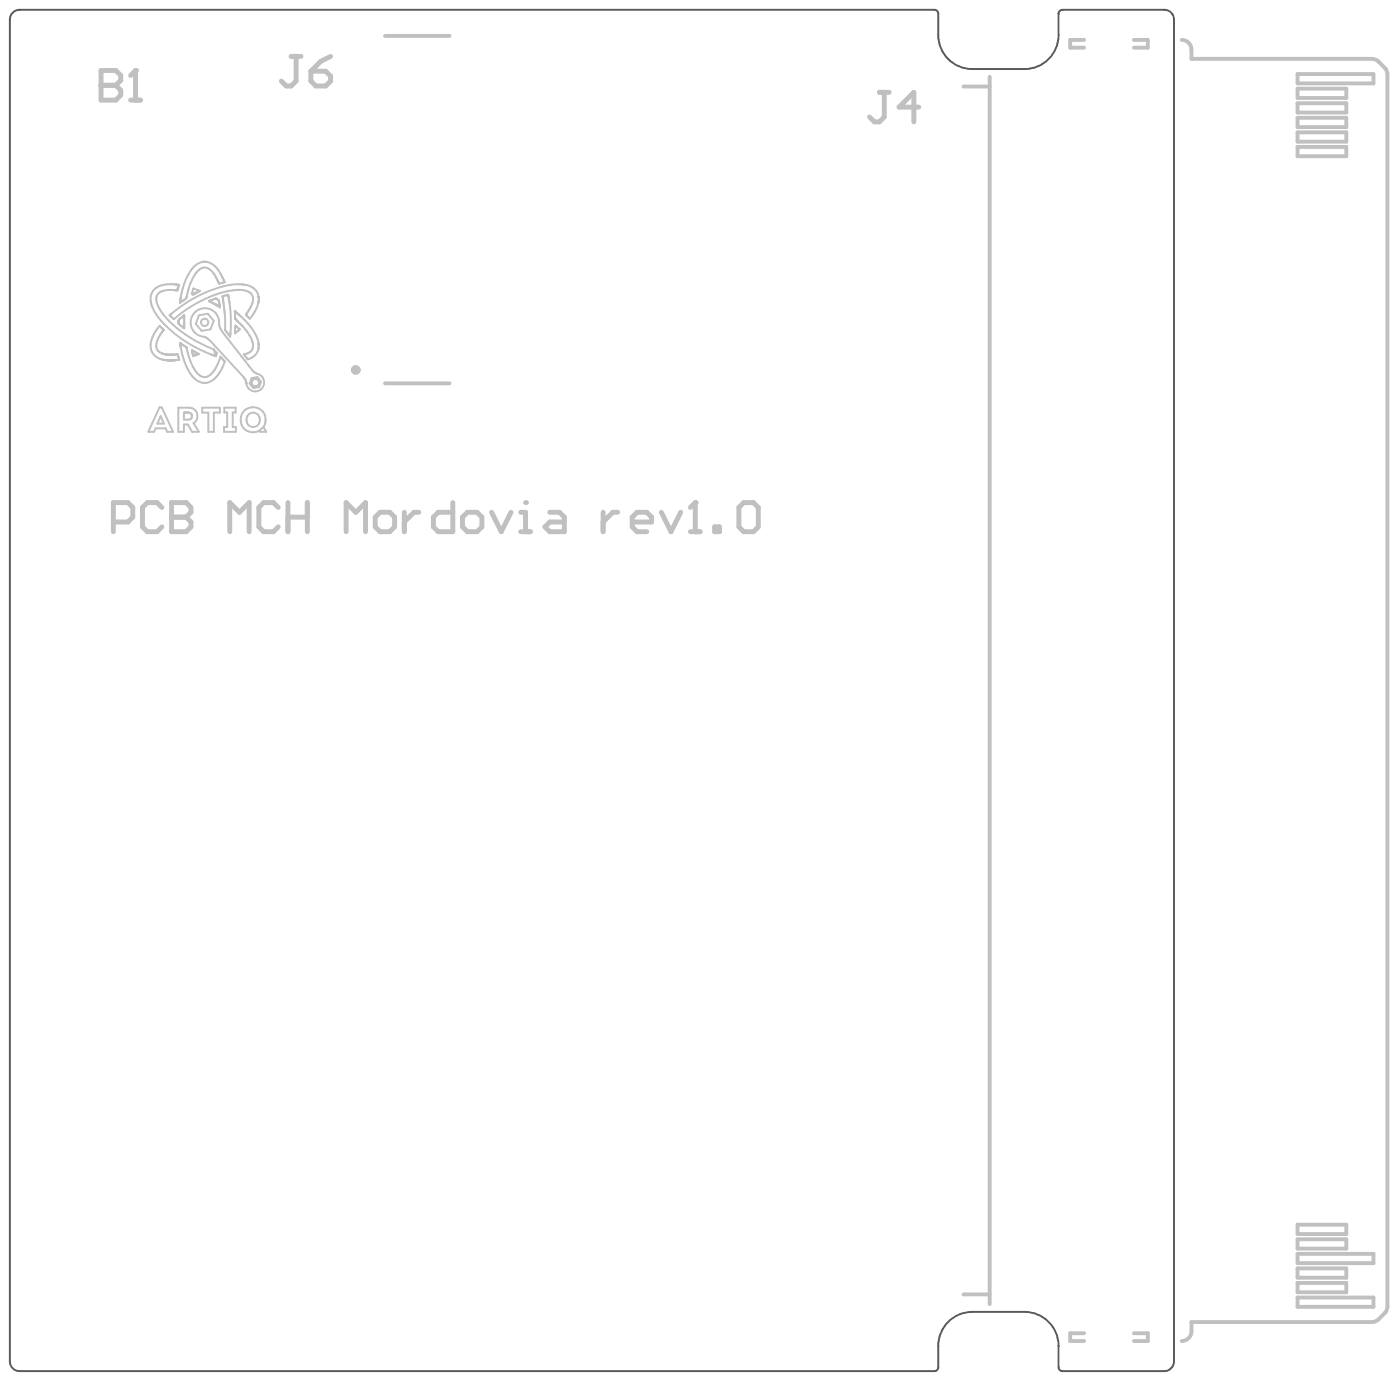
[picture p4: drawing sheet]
<svg xmlns="http://www.w3.org/2000/svg" width="238mm" height="240mm" viewBox="0 0 238 240" stroke-linecap="round" stroke-linejoin="round" font-family="sans-serif">
<g fill="none" stroke="#c0c0c0" stroke-width=".33">
<path d="M27.8 56.8l-.2 .3M27.9 56.7l-.1 .1M29.1 54h.1M29.1 54l.7 .7M29.2 53.9l-.1 .1M29.2 53.9h.1M29.3 53.8v.1M29.3 53.8l-.1 .1M29.3 53.8h.1M29.4 53.7l-.1 .1M29.8 54.7h.1M30.6 55.2v.1"/>
<path d="M30.7 55.6l.6 .5M30.8 51.7h.1M30.8 51.7l.1 .1M30.9 58.8l.1 .1M30.9 59h.1M30.9 51.8h.1M31 51l-.2 .7M31 59.5l-.2-.7 1.1 .7M31 51.7v.1M31.3 56.1h.1M31.4 56.1h.1M31.4 54.2l-.6 .4"/>
<path d="M31.4 54.2h.1M31.4 56.1l.1 .1M31.4 56.1v.1M31.5 54.1l-.1 .1M31.5 56.2h.1M31.5 54.1h.1M31.5 51.4l-.6 .4M31.6 54.1h-.1M31.6 54.1v2.1M32 59.6v.1M33.3 50.4h-.1M33.3 50.4h.1"/>
<path d="M33.3 50.3l.7-.3-1.1 .4M33.3 50.3v.1M27.3 69.8h.4M27.5 71.3l.6 1.3h-1.1zM28.4 73.4h-1.7l-.3 .6-1-.1M29.2 60.8h.1M29.5 60.8h-.1M29.5 60.8l.9-.1 .3 .9M29.5 60.8h.1M29.6 73.9v.1M30 61.7h-.2M30 61.7h-.3"/>
<path d="M30.5 61.7h.1M30.6 69.9h1.8M30.6 61.7h.1M30.7 61.6h-.1M30.7 61.6l-.7 .1M31.8 70.7h-.1M32.4 70.7h-.9v1.2h.9M32.9 60.2l.2 .6M33 60.1l.9 .5M33.2 72.5l.8 1.5h-1.1l-.7-1.3h-.7v1.3h-.9M33.9 60.6l.2 .1-1 .3v-.2M33.9 60.6l-.8 .2"/>
<path d="M34.8 65.6h.5"/>
</g>
<circle cx="33.3" cy="50.4" r=".17" fill="#c0c0c0"/>
<g fill="none" stroke="#c0c0c0" stroke-width=".33">
<path d="M27.3 55.8l.7 .7-.1 .2M28 56.6h-.1M28 56.5h.1M29.2 48.7h.1M29.6 48.7h.1M29.7 49.7h.4M30 48.7l.6 .1M30 49.7h.1M30.1 49.7h.1M30.2 49.7h.1M30.5 48.8h.2M30.7 48.8l-.3 1-.2-.1"/>
<path d="M30.7 48.8l-.5 .9M34 50l.3-.1-1.2-.5-.2 1M34.1 54l1.5-.2 1 1.2-.5 1.4-1.6 .3-1-1.2zM34.8 44.9h.5M35.8 51.6l1.9 1.1-.1-.3M35.8 51.6l1.8 .8M35.8 51.6h.1M36 51.5l-.2 .1M36 51.5h.1M36.6 59.8l.6 .7-.2 .5M36.6 59.8l.4 1.2M36.6 59.8h.1"/>
<path d="M36.7 59.2l5 5.4M36.9 51.2l-.9 .3M37.4 48.3h.1M37.5 51.6l.1 .8M37.7 46.8l.8 1.6-1 .2-.6-1.2M38.1 50.7l1-.2 .2 1.5M38.1 50.8h.1M38.2 50.8v.1M38.2 50.9h.1M38.2 50.9l.3 3.3M38.6 56.5l.8 1.2 .1-.7M38.7 57.6l4.5 5.8"/>
<path d="M40.2 53.4l.1 1.2M40.2 53.4h.1M40.2 53.3v.1M40.3 53.3v.1M40.3 53.3h.1M40.3 53.4h.1M40.3 53.4l1.1 .9M40.4 55.8l.7 .6-.8 .7M40.4 54.7l1.2 1.3M41.3 48.7h.1M42.8 52.8l-.7 1.2 .7 .6M44.3 51.8h.1"/>
<path d="M44.3 51.8l-.1 .3M44.3 50.9h.1M44.3 58.9v.9zM44.3 58.9h.1M44.3 50.9v.9M27.3 69.8l-1.9 4.1M27.7 69.8l1.9 4.1M28.4 73.4l.3 .6h.9M30.6 69.9v4.1M34.6 69.9h3.1v.8h-1.1v3.3h-.9v-3.3h-1.1zM36 60.7l.9 .3M36.9 61h.1"/>
<path d="M37 61h.1M37.8 61.1l.7 .8M38.4 69.9h2v.8h-.5v2.5h.5v.8h-2v-.8h.5v-2.5h-.5zM41.8 60.7l.6 .9M42.2 65.6h.1M42.2 65.6v.1M42.7 61.5h-.2M42.8 61.5h-.1M43.1 64.8l1-.2 .6 .8-.3 .9-1 .2-.6-.8zM44.4 73.8l.8-.6 .4 .8h-1z"/>
</g>
<g fill="none" stroke="#c0c0c0" stroke-width=".66">
<path d="M66 6.2h11M165.1 14.8h4.5M169.6 13.2v210.3M185.7 6.8h-2.4v1.4h2.4M194.3 6.8h2.3v1.4h-2.3M204.1 8.5v1.6h30.9M222.3 12.7h13v1.6h-13zM222.3 15.2h8.3v1.6h-8.3zM222.3 17.7h8.3v1.6h-8.3zM236.2 10.6l1.1 1.1M237.7 12.8v211.1M222.3 20.2h8.3v1.6h-8.3z"/>
<path d="M222.3 22.7h8.3v1.6h-8.3zM222.3 25.2h8.3v1.6h-8.3zM66 65.7h11M222.3 209.9h8.3v1.5h-8.3zM222.3 212.3h8.3v1.6h-8.3zM222.3 214.8h13v1.6h-13zM222.3 217.3h8.3v1.6h-8.3zM222.3 219.8h8.3v1.6h-8.3zM165.1 221.8h4.5M185.7 228.5h-2.4v1.3h2.4M194.3 228.5h2.3v1.3h-2.3M222.3 222.3h13v1.6h-13z"/>
<path d="M235 226.5h-30.9v1.6M237.3 224.9l-1.1 1.2"/>
</g>
<path d="M17.3 12.1v5.1h2.5l.9-.9v-.8l-.9-.9h-2.5" fill="none" stroke="#c0c0c0" stroke-width=".84"/>
<circle cx="17.3" cy="14.6" r=".42" fill="#c0c0c0"/>
<path d="M17.3 12.1h2.5l.9 .8v.9l-.9 .8h-2.5M22.4 17.2h1.7M23.2 12.1v5.1" fill="none" stroke="#c0c0c0" stroke-width=".84"/>
<circle cx="23.2" cy="12.1" r=".42" fill="#c0c0c0"/>
<path d="M23.2 12.1l-.8 .8M49.9 9.7h1.7M50.7 9.7v4.2l-.8 .8h-.9l-.8-.8M53.3 12.2h2.5l.8 .8v.9l-.8 .8h-1.7l-.8-.8zM56.6 9.7l-1.7 .8-1.6 1.7M150.7 15.8h1.6M151.5 15.8v4.2l-.8 .9h-.9l-.8-.9M157.4 18.4h-3.4l2.6-2.6v5.1M19.4 89.4h2.5l.8-.8v-1.6l-.8-.9h-2.5v5M27.7 87l-.8-.9h-1.7l-.8 .9v3.3l.8 .8h1.7l.8-.8M29.4 86.1v5h2.5l.8-.8v-.9l-.8-.8h-2.5" fill="none" stroke="#c0c0c0" stroke-width=".84"/>
<circle cx="29.4" cy="88.6" r=".42" fill="#c0c0c0"/>
<g fill="none" stroke="#c0c0c0" stroke-width=".84">
<path d="M29.4 86.1h2.5l.8 .9v.8l-.8 .8h-2.5M39.4 91.1v-5l1.6 1.7 1.7-1.7v5M47.7 87l-.9-.9h-1.6l-.9 .9v3.3l.9 .8h1.6l.9-.8M49.3 88.6h3.4M49.3 86.1v5M52.7 86.1v5M59.3 91.1v-5l1.7 1.7 1.6-1.7v5M65.1 87.8h1.7l.8 .8v1.7l-.8 .8h-1.7l-.8-.8v-1.7zM69.3 87.8v3.3M71.8 87.8h-.9l-1.6 1.6M77.6 86.1v5h-2.5l-.8-.8v-1.7l.8-.8h2.5M80.1 87.8h1.6l.9 .8v1.7l-.9 .8h-1.6l-.9-.8v-1.7z"/>
<path d="M84.2 87.8l1.7 3.3 1.6-3.3M89.2 91.1h1.7M89.2 87.8h.8v3.3"/>
</g>
<circle cx="90" cy="86.1" r=".42" fill="#c0c0c0"/>
<path d="M94.2 87.8h1.7l.8 .8v2.5h-2.5l-.8-.8 .8-.9h2.5M103.3 87.8v3.3M105.8 87.8h-.8l-1.7 1.6M108.3 89.4h3.3v-.8l-.8-.8h-1.7l-.8 .8v1.7l.8 .8h1.7M113.3 87.8l1.7 3.3 1.6-3.3M118.3 91.1h1.6M119.1 86.1v5" fill="none" stroke="#c0c0c0" stroke-width=".84"/>
<circle cx="119.1" cy="86.1" r=".42" fill="#c0c0c0"/>
<path d="M119.1 86.1l-.8 .9M122.4 90.3h.9v.8h-.9zM127.4 86.1h1.7l.8 .9v3.3l-.8 .8h-1.7l-.8-.8v-3.3z" fill="none" stroke="#c0c0c0" stroke-width=".84"/>
<g fill="none" stroke="#c0c0c0" stroke-width=".33">
<path d="M27.3 55.8l-.1 .2a4.9 4.9 0 0 0-1.3 4.1 2.56 2.56 0 0 0 2 1.5M27.6 57.1a3.3 3.3 0 0 0-.7 2.8l.4 .4 .6 .3M29.2 48.7a2.94 2.94 0 0 0-3.4 2.2 6.5 6.5 0 0 0 2.4 4.7 23.2 23.2 0 0 0 7.8 5.1M29.2 48.7h.4M29.7 49.7a2.69 2.69 0 0 0-2.9 1 4.6 4.6 0 0 0 1.6 3.7l1.4 1.4a23 23 0 0 0 6.8 4M29.7 48.7h.3M30.6 55.1v.1M30.6 55.3h.1M30.6 55.3v.1M30.6 55.4h.1M30.6 55.4v.1M30.6 55.5h.1"/>
<path d="M30.6 55.5l.1 .1M30.8 54.6l-.2 .3v.2M31 59.5l.2 1.1a7.8 7.8 0 0 0 2.7 4.7l.9 .3M31.6 51.4h-.1M31.9 59.5h.1M32 59.5v.1M32 59.6h.1M32 59.7l.5 1.8a4.8 4.8 0 0 0 2.2 3.1 2.33 2.33 0 0 0 2.3-1.5l.8-2M32.9 50.4h.1M33 50.4h.1M33.1 50.4h.1M33.2 50.4h.1"/>
<path d="M34.8 44.9a4.9 4.9 0 0 0-3.1 3.4l-.7 2.7M35.3 44.9a3.6 3.6 0 0 1 2.4 1.9M36.9 47.4a2.09 2.09 0 0 0-2.3-1.5 6 6 0 0 0-2.4 4.1l-.3 1-.3 .4M36.9 51.2h.1M37 51.2h-.1M37 51.2l.5 .4M38.1 50.7v.1M38.5 54.2l.1 2.3M38.7 57.6l-1.1-1.7a3.7 3.7 0 0 0-.9-2.5 2.47 2.47 0 0 0-3.9 1.1 2.47 2.47 0 0 0 2.4 3.3l.6 .4 .9 1M39.3 52l.3 2.7-.1 2.3M40.2 53.4h.1M40.3 53.3h.1"/>
<path d="M40.3 54.6h.1M40.3 54.6v.1M40.3 54.7h.1M40.4 54.7v.1M40.4 55.8l-.1 1.3M41.3 48.7h-.5a15.6 15.6 0 0 0-7.4 2.3l-1.9 1.2-2.1 1.5M41.4 54.3a8.5 8.5 0 0 1 2.9 4.6M41.4 48.7l.5 .1a2.58 2.58 0 0 1 2.4 2M41.6 56a4.9 4.9 0 0 1 1.7 3.6l-.4 .7-.6 .3M42.8 52.8l.1-.1a1.74 1.74 0 0 0-.9-2.9l-1.4-.1a19.3 19.3 0 0 0-10.8 5M44.2 52.1a7.1 7.1 0 0 1-1.4 2.5M44.3 59.8a2.3 2.3 0 0 1-1.5 1.7"/>
<path d="M44.3 50.8v.1M44.3 58.9h.1M27.9 61.6l1.3 .2M27.9 60.6l1.3 .2M29.4 60.8h-.2M29.5 60.8h-.1M29.8 61.7l-.6 .1M30 61.7l-.8 .1M32.4 69.9a1.45 1.45 0 0 1 1.4 1 1.45 1.45 0 0 1-.6 1.6M32.4 70.7a.61 .61 0 0 1 .5 .6 .61 .61 0 0 1-.5 .6M32.9 60.1v.1M32.9 60.1h.1"/>
<path d="M32.9 60.2h.1M33 60.1h.1M38.5 61.9l-.1 .3a5.6 5.6 0 0 1-2.7 3.3l-.4 .1M41.7 64.6l.5 1M42.2 65.6h.1M42.2 65.6v.1M42.3 60.6l-.5 .1M42.5 61.5l-.1 .1M42.6 71.1a1.17 1.17 0 0 1 1.6 0 1.17 1.17 0 0 1-.1 1.7 1.17 1.17 0 0 1-1.6-.1l-.2-.5a1.34 1.34 0 0 1 .3-1.1zM42.7 61.5h.1M43.2 63.4l.6 .5a1.6 1.6 0 0 1 1.4 1.5 1.6 1.6 0 0 1-1.2 1.6 1.53 1.53 0 0 1-1.8-1.4M45.2 73.2a2.16 2.16 0 0 0-1.2-3.4 2.16 2.16 0 0 0-2.7 2.3 2.16 2.16 0 0 0 3.1 1.7"/>
<circle cx="35.1" cy="55.2" r=".62"/>
<circle cx="43.8" cy="65.6" r=".63"/>
</g>
<path d="M202.5 6.8a1.66 1.66 0 0 1 1.6 1.7M235 10.1l.6 .1 .6 .4M237.3 11.7l.3 .5 .1 .6M204.1 228.1a1.66 1.66 0 0 1-1.6 1.7M236.2 226.1l-.6 .3-.6 .1M237.7 223.9l-.1 .5-.3 .5" fill="none" stroke="#c0c0c0" stroke-width=".66"/>
<circle cx="60.9" cy="63.4" r=".42" fill="none" stroke="#c0c0c0" stroke-width=".83"/>
<path d="M2.2 2.2l.7-.5h.5h156.7a.66 .66 0 0 1 .6 .6v3.7a5.8 5.8 0 0 0 5.9 5.8h8.9a5.8 5.8 0 0 0 5.9-5.8v-3.7a.66 .66 0 0 1 .6-.6h17.5a1.66 1.66 0 0 1 1.6 1.6v230a1.66 1.66 0 0 1-1.6 1.6h-17.5a.66 .66 0 0 1-.6-.6v-3.7a5.8 5.8 0 0 0-5.9-5.8h-8.9a5.8 5.8 0 0 0-5.9 5.8v3.7a.66 .66 0 0 1-.6 .6h-156.7a1.66 1.66 0 0 1-1.7-1.6v-230v-.4z" fill="none" stroke="#5a5a5a" stroke-width=".33"/>
</svg>
